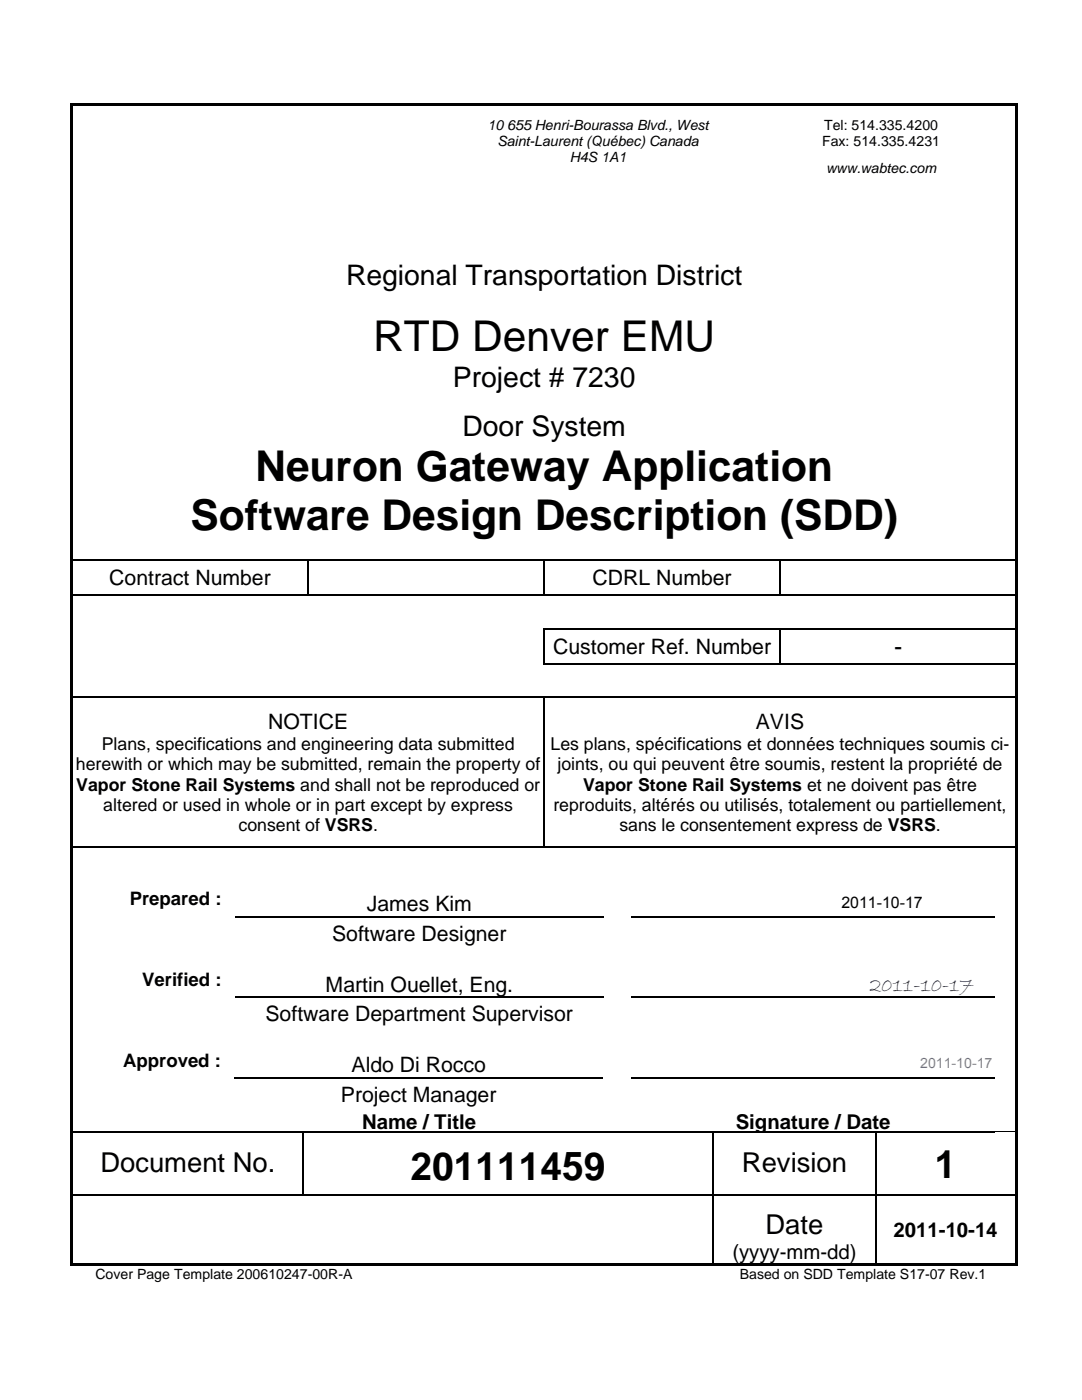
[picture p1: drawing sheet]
<svg xmlns="http://www.w3.org/2000/svg" width="216mm" height="279mm" viewBox="0 0 216 279" stroke-linecap="round" stroke-linejoin="round" font-family="sans-serif">
<defs><g id="words">
<g font-size="8.5">
<text x="74.5" y="70.1">RTD Denver EMU</text>
<text x="51" y="96.1">Neuron Gateway Application</text>
<text x="38" y="105.8">Software Design Description (SDD)</text>
</g>
<g font-size="7.8">
<text x="81.9" y="235.5">201111459</text>
<text x="186.5" y="235">1</text>
</g>
<g font-size="5.7">
<text x="69" y="56.8">Regional Transportation District</text>
<text x="90.4" y="77.2">Project # 7230</text>
<text x="92.3" y="86.9">Door System</text>
</g>
<g font-size="5.5">
<text x="20" y="233.9">Document No.</text>
<text x="148" y="233.9">Revision</text>
<text x="152.7" y="246.3">Date</text>
</g>
<text font-size="4.9" x="178.4" y="130.8">-</text>
<g font-size="4.2">
<text x="21.8" y="116.7">Contract Number</text>
<text x="118.3" y="116.7">CDRL Number</text>
<text x="110.4" y="130.5">Customer Ref. Number</text>
<text x="53.5" y="145.5">NOTICE</text>
<text x="150.8" y="145.5">AVIS</text>
<text x="73.2" y="181.9">James Kim</text>
<text x="66.3" y="187.7">Software Designer</text>
<text x="65" y="198">Martin Ouellet, Eng.</text>
<text x="53" y="203.8">Software Department Supervisor</text>
<text x="70.1" y="214">Aldo Di Rocco</text>
<text x="68" y="219.9">Project Manager</text>
</g>
<text font-size="4.2" fill="#000080" x="173.5" y="197.8">2011-10-17</text>
<g font-size="4.1">
<text x="72.2" y="225.3">Name / Title</text>
<text x="146.8" y="225.3">Signature / Date</text>
<text x="146.1" y="251.2">(yyyy-mm-dd)</text>
<text x="178.3" y="246.9">2011-10-14</text>
</g>
<g font-size="3.7">
<text x="25.9" y="180.7">Prepared :</text>
<text x="28.4" y="196.8">Verified :</text>
<text x="24.6" y="212.9">Approved :</text>
</g>
<g font-size="3.5">
<text x="20.3" y="149.7">Plans, specifications and engineering data submitted</text>
<text x="109.9" y="149.7">Les plans, spécifications et données techniques soumis ci-</text>
<text x="15.1" y="153.8">herewith or which may be submitted, remain the property of</text>
<text x="111.2" y="153.8">joints, ou qui peuvent être soumis, restent la propriété de</text>
<text x="15.2" y="157.8">Vapor Stone Rail Systems and shall not be reproduced or</text>
<text x="20.6" y="161.9">altered or used in whole or in part except by express</text>
<text x="110.4" y="161.9">reproduits, altérés ou utilisés, totalement ou partiellement,</text>
<text x="116.3" y="157.8">Vapor Stone Rail Systems et ne doivent pas être</text>
<text x="47.6" y="165.9">consent of VSRS.</text>
<text x="123.6" y="165.9">sans le consentement express de VSRS.</text>
</g>
<text font-size="3.2" x="167.9" y="181.3">2011-10-17</text>
<g font-size="2.8">
<text x="97.3" y="25.9">10 655 Henri-Bourassa Blvd., West</text>
<text x="99.3" y="29.1">Saint-Laurent (Québec) Canada</text>
<text x="164" y="29.1">Fax: 514.335.4231</text>
<text x="164.4" y="25.9">Tel: 514.335.4200</text>
<text x="113.7" y="32.4">H4S 1A1</text>
<text x="164.8" y="34.5">www.wabtec.com</text>
<text x="19" y="255.2">Cover Page Template 200610247-00R-A</text>
<text x="147.6" y="255.2">Based on SDD Template S17-07 Rev.1</text>
</g>
<text font-size="2.8" fill="#4054ff" x="183.6" y="213.2">2011-10-17</text>
</g></defs>
<g fill="#000">
<path d="M14 20.6h.5v.6h-.5zM14 20.6h189.1v.6h-189.1zM202.6 20.6h.5v.6h-.5zM14 21.2h.5v26.2h-.5zM14 47.4h.5v3.3h-.5zM14 50.7h.5v8.1h-.5zM202.6 21.2h.5v26.2h-.5zM202.6 47.4h.5v3.3h-.5zM202.6 50.7h.5v8.1h-.5zM14 58.8h.5v3.4h-.5zM14 62.2h.5v9.7h-.5zM14 71.9h.5v6.5h-.5z"/>
<path d="M202.6 58.8h.5v3.4h-.5zM202.6 62.2h.5v9.7h-.5zM202.6 71.9h.5v6.5h-.5zM14 78.4h.5v3.3h-.5zM14 81.7h.5v6.4h-.5zM202.6 78.4h.5v3.3h-.5zM202.6 81.7h.5v6.4h-.5zM14 88.1h.5v19.5h-.5zM14 107.6h.5v4.1h-.5zM14 111.7h.5v.3h-.5zM14 112h.5v6.6h-.5zM14 118.6h.5v.2h-.5z"/>
<path d="M61.3 111.7h.3v.3h-.3zM108.4 111.7h.3v.3h-.3zM155.6 111.7h.3v.3h-.3zM202.6 88.1h.5v19.5h-.5zM202.6 107.6h.5v4.1h-.5zM202.6 111.7h.5v.3h-.5zM202.6 112h.5v6.6h-.5zM202.6 118.6h.5v.2h-.5zM14 118.8h.5v6.6h-.5zM14 125.4h.5v.3h-.5zM14 125.7h.5v6.6h-.5zM14 132.3h.5v.3h-.5z"/>
<path d="M14 132.6h.5v6.5h-.5zM14 139.1h.5v.2h-.5zM108.4 125.4h.3v.3h-.3zM108.4 132.3h.3v.3h-.3zM108.4 139.1h.3v.2h-.3zM155.6 125.4h.3v.3h-.3zM155.9 125.4h.2v.3h-.2zM202.6 118.8h.5v6.6h-.5zM202.6 125.4h.5v.3h-.5zM202.6 125.7h.5v6.6h-.5zM202.6 132.3h.5v.3h-.5zM202.6 132.6h.5v6.5h-.5z"/>
<path d="M202.6 139.1h.5v.2h-.5zM14 139.3h.5v29.7h-.5zM14 169h.5v.2h-.5zM14 169.2h.5v8h-.5zM202.6 139.3h.5v29.7h-.5zM202.6 169h.5v.2h-.5zM202.6 169.2h.5v8h-.5zM14 177.2h.5v5.6h-.5zM14 182.8h.5v.3h-.5zM14 183.1h.5v5.5h-.5zM14 188.6h.5v4.7h-.5zM14 193.3h.5v5.6h-.5z"/>
<path d="M14 198.9h.5v.3h-.5zM202.6 177.2h.5v5.6h-.5zM202.6 182.8h.5v.3h-.5zM202.6 183.1h.5v5.5h-.5zM202.6 188.6h.5v4.7h-.5zM202.6 193.3h.5v5.6h-.5zM202.6 198.9h.5v.3h-.5zM14 199.2h.5v5.5h-.5zM14 204.7h.5v4.7h-.5zM14 209.4h.5v5.6h-.5zM14 215h.5v.2h-.5zM202.6 199.2h.5v5.5h-.5z"/>
<path d="M202.6 204.7h.5v4.7h-.5zM202.6 209.4h.5v5.6h-.5zM202.6 215h.5v.2h-.5zM14 215.2h.5v5.6h-.5zM14 220.8h.5v4.9h-.5zM14 225.7h.5v.3h-.5zM14 226h.5v12.4h-.5zM14 238.4h.5v.3h-.5zM60.4 225.7h.3v.3h-.3zM142.1 225.7h.2v.3h-.2zM142.1 238.4h.2v.3h-.2zM174.8 225.7h.2v.3h-.2z"/>
<path d="M174.8 238.4h.2v.3h-.2zM202.6 215.2h.5v5.6h-.5zM202.6 220.8h.5v4.9h-.5zM202.6 225.7h.5v.3h-.5zM202.6 226h.5v12.4h-.5zM202.6 238.4h.5v.3h-.5zM14 238.7h.5v13.9h-.5zM14 252.1h128.1v.5h-128.1zM142.1 252.1h32.7v.5h-32.7zM174.8 252.1h27.8v.5h-27.8zM202.6 238.7h.5v13.9h-.5zM202.6 252.1h.5v.5h-.5z"/>
</g>
<g fill="none" stroke="#000" stroke-width=".25">
<path d="M14.5 111.8h46.8M61.4 112v6.6M61.6 111.8h46.8M108.6 112v6.6M108.7 111.8h46.9M155.7 112v6.6M155.9 111.8h46.7M202.6 118.7h-188.1M14.5 139.2h93.9M108.4 125.6h47.2M108.4 132.4h94.2M108.6 125.7v6.6"/>
<path d="M108.6 139.3v29.7M108.7 139.2h93.9M155.7 125.7v6.6M156.1 125.6h46.5M14.5 169.1h188.1M46.9 182.9h73.5M46.9 199h73.5M126 182.9h72.5M126 199h72.5M46.8 215.1h73.5M126 215.1h72.5M14.5 225.9h45.9"/>
<path d="M14.5 238.6h127.6M60.5 226v12.4M60.7 225.9h81.4M142.2 226v12.4M142.2 238.7v13.4M142.3 225.9h32.5M142.3 238.6h32.5M174.9 226v12.4M174.9 238.7v13.4M175 225.9h23.5M175 238.6h27.6"/>
</g>
<path d="M198.5 225.8h4.1" fill="none" stroke="#000" stroke-width=".2"/>
<use href="#words"/>
</svg>
